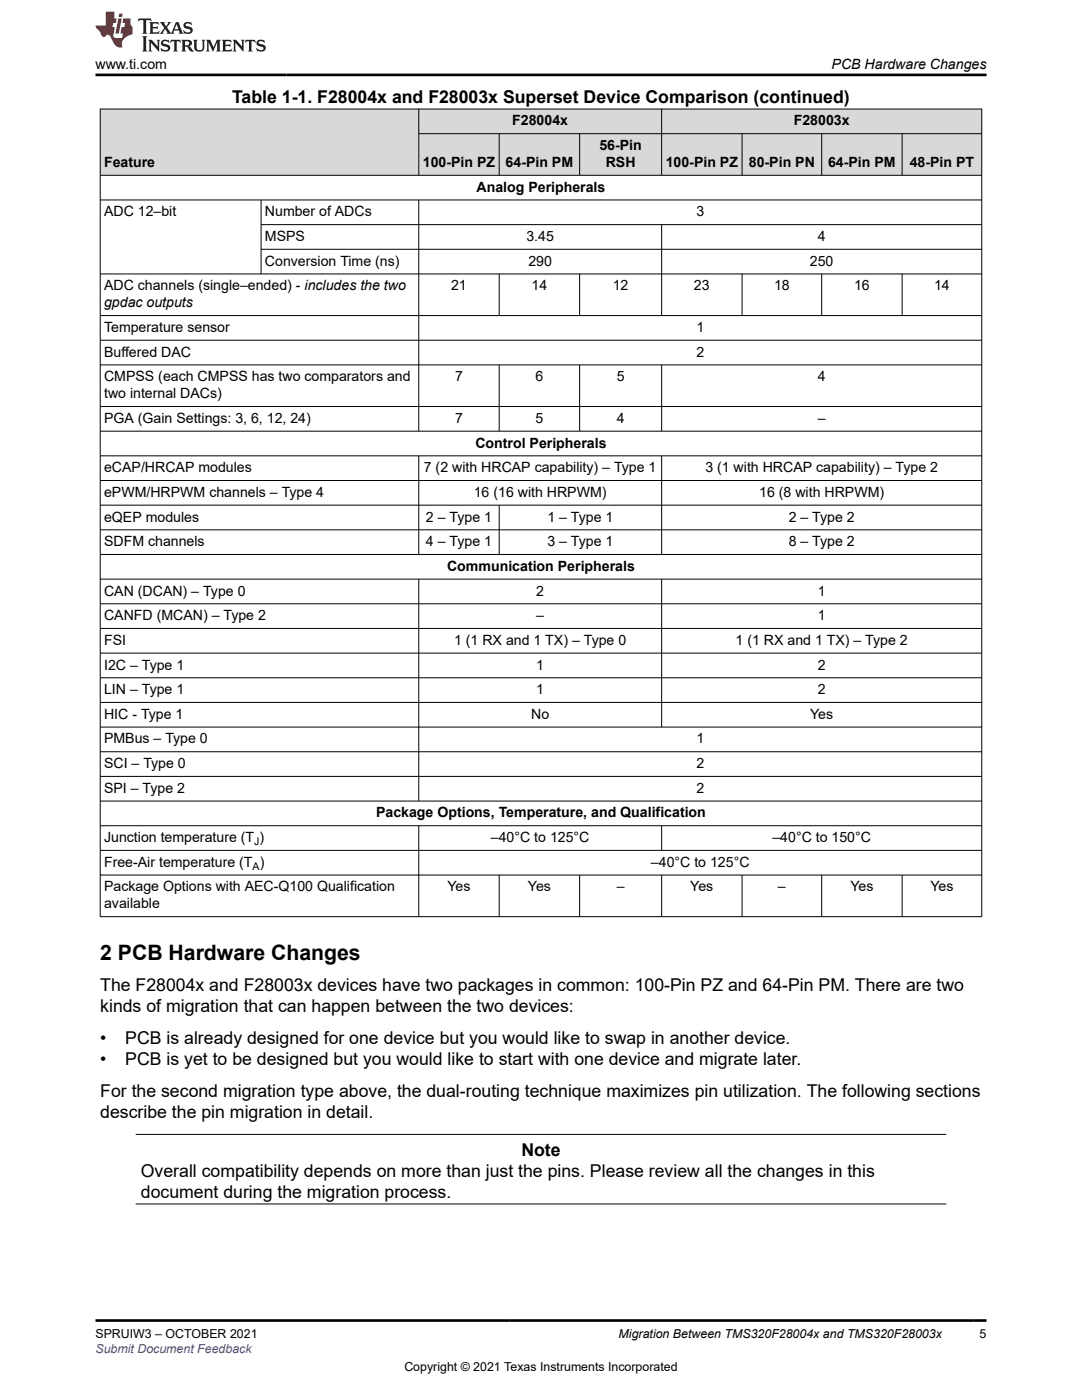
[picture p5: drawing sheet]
<svg xmlns="http://www.w3.org/2000/svg" width="216mm" height="279mm" viewBox="0 0 216 279" stroke-linecap="round" stroke-linejoin="round" font-family="sans-serif">
<defs><g id="words">
<text font-size="4.2" x="20" y="191.6">2 PCB Hardware Changes</text>
<g font-size="3.5">
<text x="46.3" y="20.6">Table 1-1. F28004x and F28003x Superset Device Comparison (continued)</text>
<text x="20" y="197.7">The F28004x and F28003x devices have two packages in common: 100-Pin PZ and 64-Pin PM. There are two</text>
<text x="20" y="201.9">kinds of migration that can happen between the two devices:</text>
<text x="20" y="208.3">•</text>
<text x="25" y="208.3">PCB is already designed for one device but you would like to swap in another device.</text>
<text x="20" y="212.5">•</text>
<text x="25" y="212.5">PCB is yet to be designed but you would like to start with one device and migrate later.</text>
<text x="20" y="218.9">For the second migration type above, the dual-routing technique maximizes pin utilization. The following sections</text>
<text x="20" y="223.1">describe the pin migration in detail.</text>
<text x="104" y="230.6">Note</text>
<text x="28.1" y="234.9">Overall compatibility depends on more than just the pins. Please review all the changes in this</text>
<text x="28.1" y="239.1">document during the migration process.</text>
</g>
<g font-size="2.8">
<text x="19.1" y="13.8">www.ti.com</text>
<text x="165.9" y="13.8">PCB Hardware Changes</text>
<text x="102.2" y="25">F28004x</text>
<text x="119.6" y="30">56-Pin</text>
<text x="158.4" y="25">F28003x</text>
<text x="20.8" y="33.3">Feature</text>
<text x="84.4" y="33.3">100-Pin PZ</text>
<text x="100.9" y="33.3">64-Pin PM</text>
<text x="120.9" y="33.3">RSH</text>
<text x="132.8" y="33.3">100-Pin PZ</text>
<text x="149.4" y="33.3">80-Pin PN</text>
<text x="165.2" y="33.3">64-Pin PM</text>
<text x="181.5" y="33.3">48-Pin PT</text>
<text x="95.1" y="38.3">Analog Peripherals</text>
<text x="20.8" y="43.2">ADC 12–bit</text>
<text x="52.9" y="43.2">Number of ADCs</text>
<text x="138.9" y="43.2">3</text>
<text x="52.9" y="48.1">MSPS</text>
<text x="52.9" y="53">Conversion Time (ns)</text>
<text x="105" y="48.1">3.45</text>
<text x="105.4" y="53">290</text>
<text x="161.6" y="53">250</text>
<text x="163.2" y="48.1">4</text>
<text x="20.8" y="57.9">ADC channels (single–ended) - includes the two</text>
<text x="90" y="57.9">21</text>
<text x="106.1" y="57.9">14</text>
<text x="122.3" y="57.9">12</text>
<text x="138.5" y="57.9">23</text>
<text x="154.4" y="57.9">18</text>
<text x="170.4" y="57.9">16</text>
<text x="186.4" y="57.9">14</text>
<text x="20.8" y="61.3">gpdac outputs</text>
<text x="20.8" y="66.3">Temperature sensor</text>
<text x="20.8" y="71.2">Buffered DAC</text>
<text x="138.9" y="66.3">1</text>
<text x="138.9" y="71.2">2</text>
<text x="20.8" y="76.1">CMPSS (each CMPSS has two comparators and</text>
<text x="90.8" y="76.1">7</text>
<text x="106.8" y="76.1">6</text>
<text x="123.1" y="76.1">5</text>
<text x="163.2" y="76.1">4</text>
<text x="20.8" y="79.5">two internal DACs)</text>
<text x="20.8" y="84.4">PGA (Gain Settings: 3, 6, 12, 24)</text>
<text x="90.8" y="84.4">7</text>
<text x="94.9" y="89.3">Control Peripherals</text>
<text x="106.8" y="84.4">5</text>
<text x="123.1" y="84.4">4</text>
<text x="163.2" y="84.4">–</text>
<text x="20.8" y="94.2">eCAP/HRCAP modules</text>
<text x="84.6" y="94.2">7 (2 with HRCAP capability) – Type 1</text>
<text x="140.7" y="94.2">3 (1 with HRCAP capability) – Type 2</text>
<text x="20.8" y="99.2">ePWM/HRPWM channels – Type 4</text>
<text x="94.5" y="99.2">16 (16 with HRPWM)</text>
<text x="151.5" y="99.2">16 (8 with HRPWM)</text>
<text x="20.8" y="104.1">eQEP modules</text>
<text x="85" y="104.1">2 – Type 1</text>
<text x="109.2" y="104.1">1 – Type 1</text>
<text x="157.4" y="104.1">2 – Type 2</text>
<text x="20.8" y="109">SDFM channels</text>
<text x="85" y="109">4 – Type 1</text>
<text x="89.2" y="113.9">Communication Peripherals</text>
<text x="109.2" y="109">3 – Type 1</text>
<text x="157.4" y="109">8 – Type 2</text>
<text x="20.8" y="118.9">CAN (DCAN) – Type 0</text>
<text x="107" y="118.9">2</text>
<text x="163.2" y="118.9">1</text>
<text x="20.8" y="123.8">CANFD (MCAN) – Type 2</text>
<text x="107" y="123.8">–</text>
<text x="163.2" y="123.8">1</text>
<text x="20.8" y="128.7">FSI</text>
<text x="90.6" y="128.7">1 (1 RX and 1 TX) – Type 0</text>
<text x="146.8" y="128.7">1 (1 RX and 1 TX) – Type 2</text>
<text x="20.8" y="133.6">I2C – Type 1</text>
<text x="107" y="133.6">1</text>
<text x="163.2" y="133.6">2</text>
<text x="20.8" y="138.5">LIN – Type 1</text>
<text x="20.8" y="143.5">HIC - Type 1</text>
<text x="106" y="143.5">No</text>
<text x="107" y="138.5">1</text>
<text x="161.7" y="143.5">Yes</text>
<text x="163.2" y="138.5">2</text>
<text x="20.8" y="148.4">PMBus – Type 0</text>
<text x="138.9" y="148.4">1</text>
<text x="20.8" y="153.3">SCI – Type 0</text>
<text x="138.9" y="153.3">2</text>
<text x="20.8" y="158.2">SPI – Type 2</text>
<text x="138.9" y="158.2">2</text>
<text x="75" y="163.1">Package Options, Temperature, and Qualification</text>
<text x="20.8" y="168.1">Junction temperature (T )</text>
<text x="20.8" y="173">Free-Air temperature (T )</text>
<text x="98" y="168.1">–40°C to 125°C</text>
<text x="129.9" y="173">–40°C to 125°C</text>
<text x="154.1" y="168.1">–40°C to 150°C</text>
<text x="20.8" y="177.9">Package Options with AEC-Q100 Qualification</text>
<text x="89.3" y="177.9">Yes</text>
<text x="105.3" y="177.9">Yes</text>
<text x="123.1" y="177.9">–</text>
<text x="137.7" y="177.9">Yes</text>
<text x="155.2" y="177.9">–</text>
<text x="169.7" y="177.9">Yes</text>
<text x="185.7" y="177.9">Yes</text>
<text x="20.8" y="181.3">available</text>
</g>
<g font-size="2.5">
<text x="19.1" y="267.1">SPRUIW3 – OCTOBER 2021</text>
<text x="123.4" y="267.1">Migration Between TMS320F28004x and TMS320F28003x</text>
<text x="195.5" y="267.1">5</text>
<text x="80.7" y="273.5">Copyright © 2021 Texas Instruments Incorporated</text>
</g>
<text font-size="2.5" fill="#00f" x="19.1" y="270">Submit Document Feedback</text>
<g font-size="2.1">
<text x="50.4" y="173.6">A</text>
<text x="50.7" y="168.6">J</text>
</g>
</g></defs>
<g fill="#d8d8d8">
<path d="M20 21.8h175.9v4.9h-175.9z" fill-rule="evenodd"/>
<path d="M20.1 21.8h63.4v13.1h-63.4z" fill-rule="evenodd"/>
<path d="M83.6 21.8h48.4v4.8h-48.4z" fill-rule="evenodd"/>
<path d="M132.1 21.8h63.7v4.8h-63.7z" fill-rule="evenodd"/>
<path d="M83.6 26.7h15.9v8.2h-15.9z" fill-rule="evenodd"/>
<path d="M99.7 26.7h15.9v8.2h-15.9z" fill-rule="evenodd"/>
<path d="M115.7 26.7h16.3v8.2h-16.3z" fill-rule="evenodd"/>
<path d="M132.1 26.7h15.9v8.2h-15.9z" fill-rule="evenodd"/>
<path d="M148.1 26.7h15.8v8.2h-15.8z" fill-rule="evenodd"/>
<path d="M164 26.7h15.9v8.2h-15.9z" fill-rule="evenodd"/>
<path d="M180.1 26.7h15.7v8.2h-15.7z" fill-rule="evenodd"/>
</g>
<g fill="none" stroke="#000" stroke-width=".2">
<path d="M19.9 21.8h176.1M19.9 35h176.1M19.9 39.9h176.1M20 21.7v161.3M52.1 39.9v14.8M83.6 21.7v13.3M83.6 39.9v46.2M83.6 26.7h112.4M99.6 26.7v8.3M115.7 26.7v8.3M132 21.7v13.3M148.1 26.7v8.3"/>
<path d="M164 26.7v8.3M180 26.7v8.3M195.9 21.7v161.3M19.9 54.7h176.1M52.1 44.8h143.9M52.1 49.8h143.9M99.6 54.7v8.3M115.7 54.7v8.3M132 44.8v18.2M148.1 54.7v8.3M164 54.7v8.3M180 54.7v8.3"/>
<path d="M19.9 63h176.1M19.9 67.9h176.1M19.9 72.8h176.1M99.6 72.8v13.3M115.7 72.8v13.3M132 72.8v13.3M19.9 81.1h176.1M19.9 86.1h176.1M19.9 91h176.1M19.9 95.9h176.1M83.6 91v19.7M132 91v19.7"/>
<path d="M19.9 100.8h176.1M19.9 105.7h176.1M19.9 110.7h176.1M19.9 115.6h176.1M83.6 115.6v44.3M99.6 100.8v9.9M132 115.6v29.6M19.9 120.5h176.1M19.9 125.4h176.1M19.9 130.3h176.1M19.9 135.3h176.1M19.9 140.2h176.1"/>
<path d="M19.9 145.1h176.1M19.9 150h176.1M19.9 154.9h176.1M19.9 159.9h176.1M19.9 164.8h176.1M19.9 169.7h176.1M19.9 174.6h176.1M83.6 164.8v18.2M99.6 174.6v8.4M115.7 174.6v8.4M132 164.8v5M132 174.6v8.4"/>
<path d="M148.1 174.6v8.4M164 174.6v8.4M180 174.6v8.4M19.9 182.9h176.1M27.1 226.4h161.7M27.1 240.3h161.7"/>
</g>
<path d="M27.7 3.7l-.2 .6 .5-.3h.6v.2v2.2l-.2 .3h1l-.2-.3v-2.2v-.2h.5l.5 .3-.1-.6zM29.8 4.4l.2 .4v1.6l-.2 .3h1.9l.1-.6a1.08 1.08 0 0 1-1.3 .2v-.6h.6l.4 .1v-.6l-.4 .2h-.6v-.6l.2-.1a1 1 0 0 1 1 .3l-.1-.6zM31.8 4.4l1 1.2-1 1.1h.9l-.2-.2 .4-.7 .5 .7-.2 .2h1.6l-.2-.2 .1-.4h1l.1 .4-.1 .2h.9l-.2-.3-.8-2h-.5l-1 2.2-.8-1.1 .9-1.1h-.8l.2 .2-.5 .7-.3-.7 .1-.2zM35.2 4.8l.4 1h-.8zM36.8 4.6a.65 .65 0 0 0-.2 .7 .65 .65 0 0 0 .6 .4l.7 .2 .1 .2a.79 .79 0 0 1-.7 .4 .79 .79 0 0 1-.7-.5l.1 .7 .2-.1a.93 .93 0 0 0 1.1 .1 .93 .93 0 0 0 .4-.9 1.46 1.46 0 0 0-1.2-.6l-.1-.4a1.09 1.09 0 0 1 1.2 .2l-.2-.6-.1 .1-.6-.1zM28.4 7.2l.2 .4v2.3l-.2 .4h1l-.2-.4v-2.3l.2-.4zM29.6 7.9l.2 .4v1.6l-.2 .4h.8l-.3-.4v-1.4l1.7 1.8v-2l.2-.4h-.8l.2 .3 .1 1.1-1.2-1.4zM32.3 8.1a.65 .65 0 0 0-.2 .7 .65 .65 0 0 0 .7 .4l.6 .2 .1 .3a.79 .79 0 0 1-.7 .3 .79 .79 0 0 1-.7-.5l.1 .8 .2-.1a.93 .93 0 0 0 1.1 0 .93 .93 0 0 0 .4-.9 1.46 1.46 0 0 0-1.2-.6l-.1-.4a1.09 1.09 0 0 1 1.2 .2l-.2-.6-.1 .1-.6-.1zM34.1 7.9l-.1 .7a.63 .63 0 0 1 .7-.4l.1 1.7-.3 .4h1l-.2-.4v-1.7a.66 .66 0 0 1 .8 .4l-.1-.7zM36.2 7.9l.2 .4v1.6l-.2 .4h.9l-.2-.2v-.8l.5 .1 .1 .1a.79 .79 0 0 0 1.2 .7l-1-1a.61 .61 0 0 0 .6-.6 .61 .61 0 0 0-.5-.6zM36.9 8.3l.2-.1a.47 .47 0 0 1 .5 .1 .47 .47 0 0 1 .1 .5l-.2 .2h-.6zM38.5 7.9l.2 .3a2.27 2.27 0 0 0 .4 1.9 1.04 1.04 0 0 0 1.7-.6v-1.3l.2-.3h-.8l.2 .4v1.2a.6 .6 0 0 1-.6 .5 .6 .6 0 0 1-.6-.5v-1.2l.3-.4zM41.1 7.9l.2 .4v1.6l-.2 .4h.7l-.2-.4v-1.5l.9 1.9 .8-1.9v1.5l-.2 .4h1l-.3-.4v-1.6l.3-.4h-.8l-.7 1.6-.7-1.6zM44.3 7.9l.2 .4v1.6l-.2 .4h1.9l.1-.6a1.09 1.09 0 0 1-1.3 .1v-.6h.6l.4 .2v-.7l-.4 .2h-.6v-.5l.2-.2a1.01 1.01 0 0 1 1 .3l-.1-.6zM46.4 7.9l.3 .4v1.6l-.3 .4h.8l-.2-.4v-1.4l1.6 1.8v-2l.2-.4h-.7l.2 .3v1.1l-1.2-1.4zM49 7.9l-.1 .7a.63 .63 0 0 1 .8-.4v1.7l-.3 .4h1l-.2-.4v-1.7a.66 .66 0 0 1 .8 .4l-.1-.7zM51.4 8.1a.65 .65 0 0 0-.2 .7 .65 .65 0 0 0 .6 .4l.6 .2 .2 .3a.79 .79 0 0 1-.8 .3 .79 .79 0 0 1-.6-.5l.1 .8 .2-.1a.93 .93 0 0 0 1 0 .93 .93 0 0 0 .5-.9 1.46 1.46 0 0 0-1.3-.6l-.1-.4a1.09 1.09 0 0 1 1.3 .2l-.2-.6-.2 .1-.5-.1z" fill="#231f20"/>
<path d="M21.1 2.3v2.8h-2.1l.1 .4 .9 .9a.95 .95 0 0 0 .9 .9 .59 .59 0 0 1 .6-.3 .59 .59 0 0 1 .5 .3l.4 .8a1.59 1.59 0 0 0 2.1 1.3 1.61 1.61 0 0 1 1-2.2l1-.4-.1-1.4a1.59 1.59 0 0 1-.4-1.7h-1.4l-.2 .9h.5l-.1 .8h-.5l-.2 1v.3h.4l-.2 .9h-.6a.73 .73 0 0 1-1.1-.6l.3-1.6h-.5l.2-.8h.5l.2-.9h-.5v-1.4zM23.6 3.7l-.6 3h.7l.6-3zM23.8 2.7l-.1 .7h.7l.1-.7z" fill="#ed1c24"/>
<path d="M19.1 15h177.8M19.1 263.5h177.8" fill="none" stroke="#000" stroke-width=".53"/>
<use href="#words"/>
</svg>
